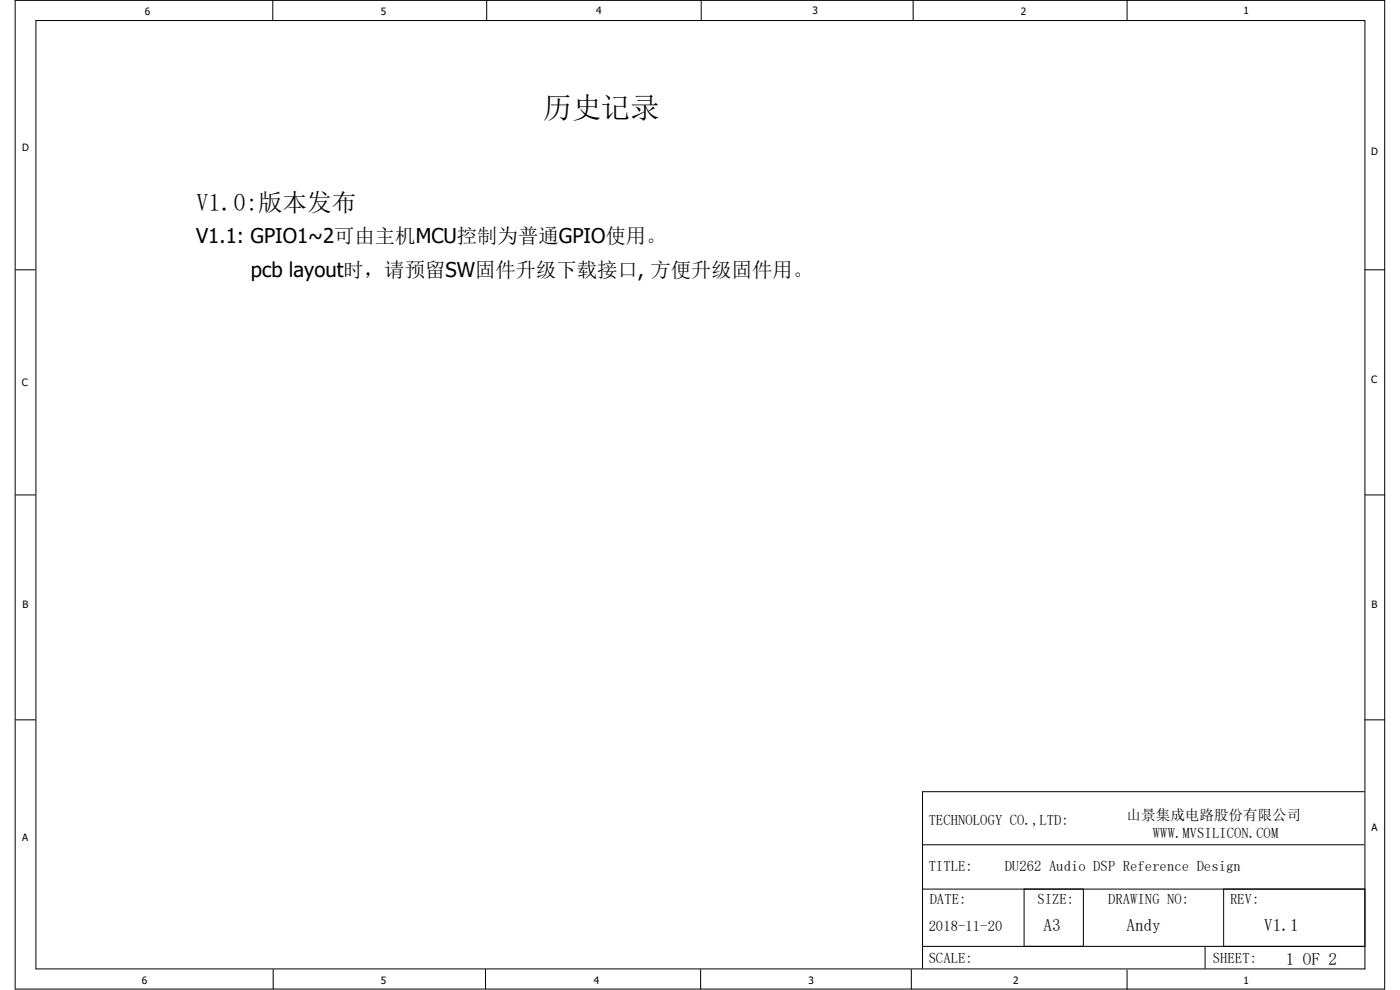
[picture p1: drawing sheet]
<svg xmlns="http://www.w3.org/2000/svg" width="297mm" height="210mm" viewBox="0 0 297 210" stroke-linecap="round" stroke-linejoin="round" font-family="sans-serif">
<defs><g id="words">
<text font-size="6.2" x="115.2" y="25">历史记录</text>
<text font-size="5.2" x="41.7" y="44.8">V1.0:版本发布</text>
<g font-size="4.3">
<text x="41.6" y="51.6">V1.1: GPIO1~2可由主机MCU控制为普通GPIO使用。</text>
<text x="53.2" y="58.8">pcb layout时，请预留SW固件升级下载接口, 方便升级固件用。</text>
</g>
<g font-size="3.6">
<text x="221.4" y="197.5">A3</text>
<text x="239" y="197.5">Andy</text>
<text x="268.2" y="197.5">V1.1</text>
<text x="272.7" y="204.6">1 OF 2</text>
</g>
<g font-size="3.1">
<text x="239" y="173.9">山景集成电路股份有限公司</text>
<text x="197" y="175.1">TECHNOLOGY CO.,LTD:</text>
<text x="244.6" y="177.8">WWW.MVSILICON.COM</text>
<text x="197" y="184.8">TITLE:</text>
<text x="213.1" y="184.8">DU262 Audio DSP Reference Design</text>
<text x="197.2" y="191.8">DATE:</text>
<text x="220.1" y="191.8">SIZE:</text>
<text x="235.1" y="191.8">DRAWING NO:</text>
<text x="260.9" y="191.8">REV:</text>
<text x="197" y="197.5">2018-11-20</text>
<text x="197" y="204.3">SCALE:</text>
<text x="257.3" y="204.3">SHEET:</text>
</g>
<g font-size="2.1">
<text x="30.7" y="3.1">6</text>
<text x="80.8" y="3.1">5</text>
<text x="126.5" y="3">4</text>
<text x="172.4" y="2.9">3</text>
<text x="216.5" y="3.1">2</text>
<text x="263.8" y="2.9">1</text>
<text x="4.7" y="32.1">D</text>
<text x="290.9" y="32.8">D</text>
<text x="4.6" y="81.8">C</text>
<text x="290.9" y="81.2">C</text>
<text x="4.8" y="129">B</text>
<text x="290.9" y="129">B</text>
<text x="4.7" y="178.4">A</text>
<text x="290.9" y="176.2">A</text>
<text x="30.1" y="208.8">6</text>
<text x="80.8" y="208.8">5</text>
<text x="126" y="208.8">4</text>
<text x="171.5" y="208.8">3</text>
<text x="214.9" y="208.8">2</text>
<text x="263.8" y="208.8">1</text>
</g>
</g></defs>
<g fill="none" stroke="#000" stroke-width=".21">
<path d="M3.2 .1h290.6v209.7h-290.6zM7.6 4.4h282v201.1h-282zM57.9 .2v4.2M103.3 .1v4.1M148.8 .2v4.1M193.7 .2v4.1M239.1 .1v4.1M3.3 57.2h4.2M289.6 57.2h4.1M3.3 105h4.2M289.6 105h4.2M3.3 152.7h4.2"/>
<path d="M289.6 152.7h4.1M195.7 179.2h93.7M289.4 167.9h-93.7v37.5M195.7 188.6h93.9M217.3 188.6v12.1M229.8 188.6v12.1M259.6 188.6v12.1M58 205.7v4.1M103 205.6v4.1M148.6 205.7v4.1M193.3 205.7v4.1M195.7 200.7h93.9"/>
<path d="M239.1 205.8v4.1M255.7 200.7v4.7"/>
</g>
<use href="#words"/>
</svg>
